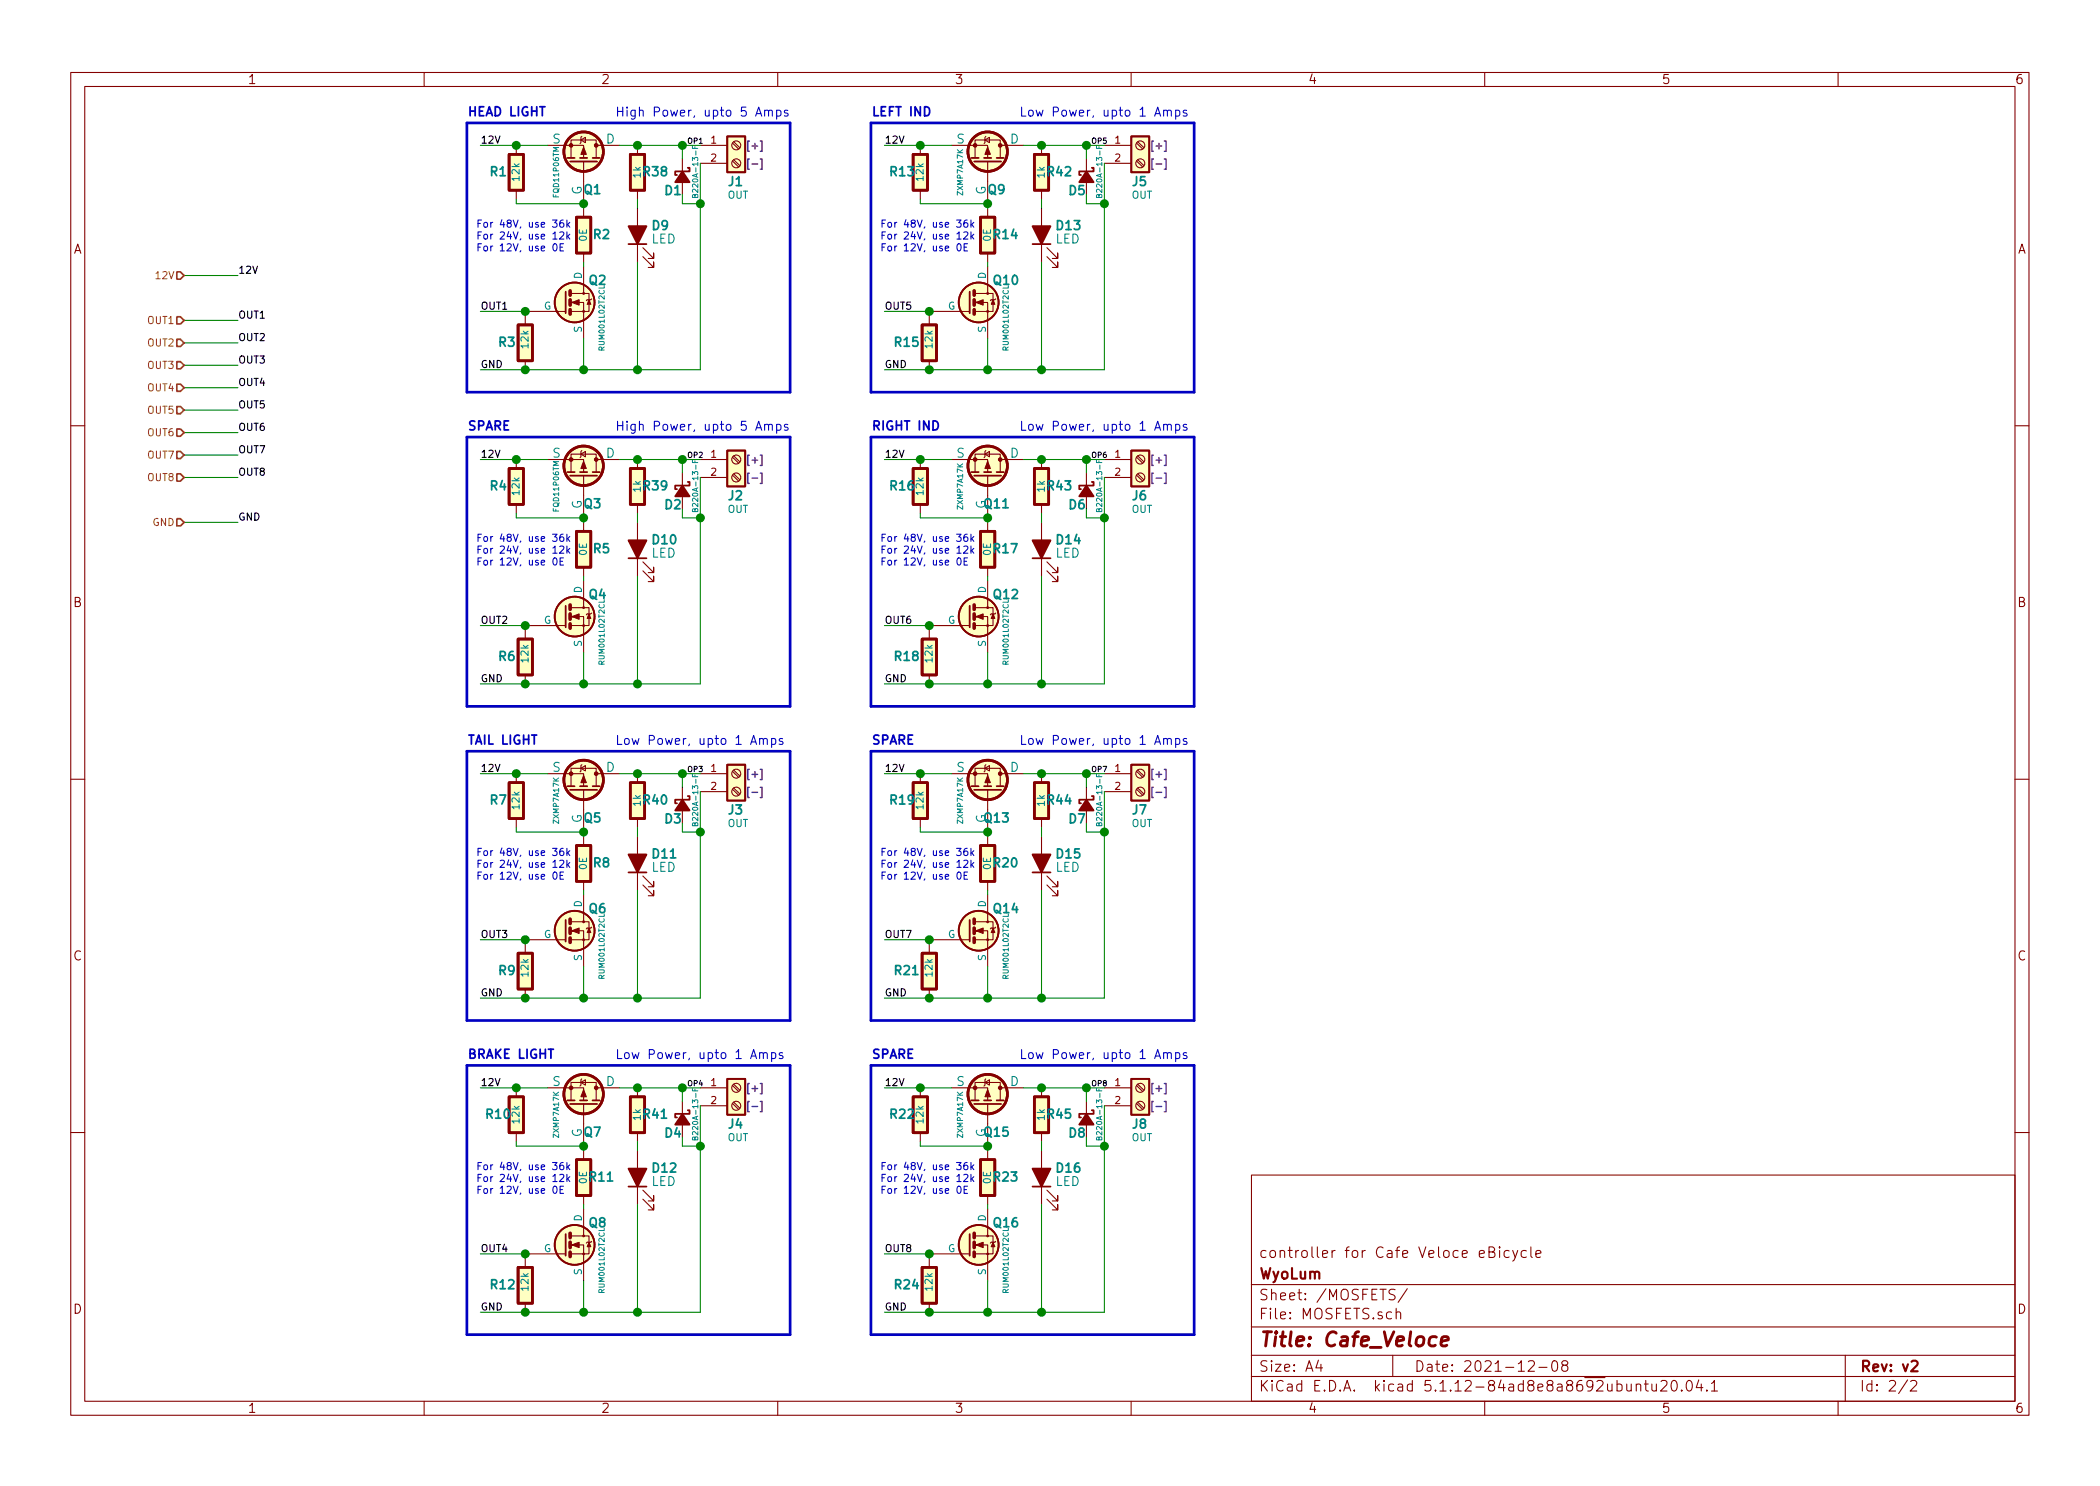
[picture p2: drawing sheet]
<svg xmlns="http://www.w3.org/2000/svg" width="297mm" height="210mm" viewBox="0 0 297 210" stroke-linecap="round" stroke-linejoin="round" font-family="sans-serif">
<defs><g id="words">
<text font-size="2.8" fill="#840000" x="178" y="190.5">Title: Cafe_Veloce</text>
<g font-size="2.1" fill="#840000">
<text x="178" y="178">controller for Cafe Veloce eBicycle</text>
<text x="178" y="184">Sheet: /MOSFETS/</text>
<text x="178" y="181">WyoLum</text>
<text x="178" y="186.7">File: MOSFETS.sch</text>
<text x="178" y="196.9">KiCad E.D.A. kicad 5.1.12-84ad8e8a8692ubuntu20.04.1</text>
<text x="178" y="194.1">Size: A4</text>
<text x="200" y="194.1">Date: 2021-12-08</text>
<text x="263" y="194.1">Rev: v2</text>
<text x="263" y="196.9">Id: 2/2</text>
</g>
<g font-size="1.8" fill="#840000">
<text x="35" y="11.9">1</text>
<text x="85" y="11.9">2</text>
<text x="135" y="11.9">3</text>
<text x="185" y="11.9">4</text>
<text x="235" y="11.9">5</text>
<text x="285" y="11.9">6</text>
<text x="10.4" y="35.9">A</text>
<text x="285.4" y="35.9">A</text>
<text x="10.4" y="85.9">B</text>
<text x="285.4" y="85.9">B</text>
<text x="10.4" y="135.9">C</text>
<text x="285.4" y="135.9">C</text>
<text x="10.4" y="185.9">D</text>
<text x="285.4" y="185.9">D</text>
<text x="35" y="199.9">1</text>
<text x="85" y="199.9">2</text>
<text x="135" y="199.9">3</text>
<text x="185" y="199.9">4</text>
<text x="235" y="199.9">5</text>
<text x="285" y="199.9">6</text>
</g>
<g font-size="1.8" fill="#0000c2">
<text x="66" y="16.5">HEAD LIGHT</text>
<text x="87" y="16.5">High Power, upto 5 Amps</text>
<text x="123.2" y="16.5">LEFT IND</text>
<text x="144.1" y="16.5">Low Power, upto 1 Amps</text>
<text x="66" y="60.9">SPARE</text>
<text x="87" y="61">High Power, upto 5 Amps</text>
<text x="123.2" y="60.9">RIGHT IND</text>
<text x="144.1" y="61">Low Power, upto 1 Amps</text>
<text x="66" y="105.4">TAIL LIGHT</text>
<text x="87" y="105.4">Low Power, upto 1 Amps</text>
<text x="123.2" y="105.4">SPARE</text>
<text x="144.1" y="105.4">Low Power, upto 1 Amps</text>
<text x="66" y="149.8">BRAKE LIGHT</text>
<text x="87" y="149.9">Low Power, upto 1 Amps</text>
<text x="123.2" y="149.8">SPARE</text>
<text x="144.1" y="149.9">Low Power, upto 1 Amps</text>
</g>
<g font-size="1.8" fill="#008484">
<text x="78.2" y="20.3">S</text>
<text x="85.7" y="20.3">D</text>
<text x="135.3" y="20.3">S</text>
<text x="142.9" y="20.3">D</text>
<text x="69.4" y="24.9">R1</text>
<text x="82.3" y="27.6" transform="rotate(-90 82.3 27.6)">G</text>
<text x="82.7" y="27.5">Q1</text>
<text x="91.1" y="24.9">R38</text>
<text x="94.1" y="27.6">D1</text>
<text x="103.1" y="26.3">J1</text>
<text x="126" y="24.9">R13</text>
<text x="139.4" y="27.6" transform="rotate(-90 139.4 27.6)">G</text>
<text x="139.8" y="27.5">Q9</text>
<text x="148.2" y="24.9">R42</text>
<text x="151.2" y="27.6">D5</text>
<text x="160.2" y="26.3">J5</text>
<text x="84" y="33.8">R2</text>
<text x="92.1" y="34.5">LED</text>
<text x="92.3" y="32.6">D9</text>
<text x="140.6" y="33.8">R14</text>
<text x="149.3" y="34.5">LED</text>
<text x="149.5" y="32.6">D13</text>
<text x="83.4" y="40.3">Q2</text>
<text x="140.6" y="40.3">Q10</text>
<text x="70.6" y="49.1">R3</text>
<text x="126.6" y="49.1">R15</text>
<text x="78.2" y="64.8">S</text>
<text x="85.7" y="64.8">D</text>
<text x="135.3" y="64.8">S</text>
<text x="142.9" y="64.8">D</text>
<text x="69.4" y="69.4">R4</text>
<text x="82.7" y="71.9">Q3</text>
<text x="91.1" y="69.4">R39</text>
<text x="103.1" y="70.8">J2</text>
<text x="126" y="69.4">R16</text>
<text x="139.3" y="71.9">Q11</text>
<text x="148.2" y="69.4">R43</text>
<text x="160.2" y="70.8">J6</text>
<text x="82.3" y="72.1" transform="rotate(-90 82.3 72.1)">G</text>
<text x="92.4" y="77">D10</text>
<text x="94.1" y="72.1">D2</text>
<text x="139.4" y="72.1" transform="rotate(-90 139.4 72.1)">G</text>
<text x="149.5" y="77">D14</text>
<text x="151.2" y="72.1">D6</text>
<text x="84" y="78.3">R5</text>
<text x="92.1" y="78.9">LED</text>
<text x="140.6" y="78.3">R17</text>
<text x="149.3" y="78.9">LED</text>
<text x="83.4" y="84.8">Q4</text>
<text x="140.6" y="84.8">Q12</text>
<text x="70.6" y="93.5">R6</text>
<text x="126.6" y="93.5">R18</text>
<text x="69.4" y="113.8">R7</text>
<text x="78.2" y="109.2">S</text>
<text x="85.7" y="109.2">D</text>
<text x="91.1" y="113.8">R40</text>
<text x="126" y="113.8">R19</text>
<text x="135.3" y="109.2">S</text>
<text x="142.9" y="109.2">D</text>
<text x="148.2" y="113.8">R44</text>
<text x="82.3" y="116.5" transform="rotate(-90 82.3 116.5)">G</text>
<text x="82.7" y="116.4">Q5</text>
<text x="94.1" y="116.5">D3</text>
<text x="103.1" y="115.2">J3</text>
<text x="139.3" y="116.4">Q13</text>
<text x="139.4" y="116.5" transform="rotate(-90 139.4 116.5)">G</text>
<text x="151.2" y="116.5">D7</text>
<text x="160.2" y="115.2">J7</text>
<text x="84" y="122.7">R8</text>
<text x="92.1" y="123.4">LED</text>
<text x="92.4" y="121.5">D11</text>
<text x="140.6" y="122.7">R20</text>
<text x="149.3" y="123.4">LED</text>
<text x="149.5" y="121.5">D15</text>
<text x="83.4" y="129.2">Q6</text>
<text x="140.6" y="129.2">Q14</text>
<text x="70.6" y="138">R9</text>
<text x="126.6" y="138">R21</text>
<text x="78.2" y="153.7">S</text>
<text x="85.7" y="153.7">D</text>
<text x="135.3" y="153.7">S</text>
<text x="142.9" y="153.7">D</text>
<text x="68.8" y="158.3">R10</text>
<text x="82.3" y="161" transform="rotate(-90 82.3 161)">G</text>
<text x="82.7" y="160.8">Q7</text>
<text x="91.1" y="158.3">R41</text>
<text x="94.1" y="161">D4</text>
<text x="103.1" y="159.7">J4</text>
<text x="126" y="158.3">R22</text>
<text x="139.3" y="160.8">Q15</text>
<text x="139.4" y="161" transform="rotate(-90 139.4 161)">G</text>
<text x="148.2" y="158.3">R45</text>
<text x="151.2" y="161">D8</text>
<text x="160.2" y="159.7">J8</text>
<text x="83.4" y="167.2">R11</text>
<text x="92.1" y="167.8">LED</text>
<text x="92.4" y="165.9">D12</text>
<text x="140.6" y="167.2">R23</text>
<text x="149.3" y="167.8">LED</text>
<text x="149.5" y="165.9">D16</text>
<text x="83.4" y="173.7">Q8</text>
<text x="140.6" y="173.7">Q16</text>
<text x="69.5" y="182.4">R12</text>
<text x="126.6" y="182.4">R24</text>
</g>
<g font-size="1.4">
<text x="67.9" y="20.3">12V</text>
<text x="125.1" y="20.3">12V</text>
<text x="33.7" y="38.7">12V</text>
<text x="33.7" y="45.1">OUT1</text>
<text x="67.9" y="43.8">OUT1</text>
<text x="125.1" y="43.8">OUT5</text>
<text x="33.7" y="48.3">OUT2</text>
<text x="33.7" y="51.4">OUT3</text>
<text x="67.9" y="52.1">GND</text>
<text x="125.1" y="52.1">GND</text>
<text x="33.7" y="54.6">OUT4</text>
<text x="33.7" y="57.8">OUT5</text>
<text x="33.7" y="61">OUT6</text>
<text x="33.7" y="64.1">OUT7</text>
<text x="67.9" y="64.8">12V</text>
<text x="125.1" y="64.8">12V</text>
<text x="33.7" y="67.3">OUT8</text>
<text x="33.7" y="73.7">GND</text>
<text x="67.9" y="88.3">OUT2</text>
<text x="125.1" y="88.3">OUT6</text>
<text x="67.9" y="96.5">GND</text>
<text x="125.1" y="96.5">GND</text>
<text x="67.9" y="109.2">12V</text>
<text x="125.1" y="109.2">12V</text>
<text x="67.9" y="132.7">OUT3</text>
<text x="125.1" y="132.7">OUT7</text>
<text x="67.9" y="141">GND</text>
<text x="125.1" y="141">GND</text>
<text x="67.9" y="153.7">12V</text>
<text x="125.1" y="153.7">12V</text>
<text x="67.9" y="177.2">OUT4</text>
<text x="125.1" y="177.2">OUT8</text>
<text x="67.9" y="185.4">GND</text>
<text x="125.1" y="185.4">GND</text>
</g>
<g font-size="1.4" fill="#840000">
<text x="100.6" y="20.3">1</text>
<text x="100.6" y="22.9">2</text>
<text x="157.7" y="20.3">1</text>
<text x="157.7" y="22.9">2</text>
<text x="100.6" y="64.8">1</text>
<text x="157.7" y="64.8">1</text>
<text x="100.6" y="67.3">2</text>
<text x="157.7" y="67.3">2</text>
<text x="100.6" y="109.2">1</text>
<text x="100.6" y="111.8">2</text>
<text x="157.7" y="109.2">1</text>
<text x="157.7" y="111.8">2</text>
<text x="100.6" y="153.7">1</text>
<text x="157.7" y="153.7">1</text>
<text x="100.6" y="156.2">2</text>
<text x="157.7" y="156.2">2</text>
</g>
<g font-size="1.4" fill="#840084">
<text x="105.9" y="21.1">[+]</text>
<text x="106.1" y="23.7">[-]</text>
<text x="163" y="21.1">[+]</text>
<text x="163.2" y="23.7">[-]</text>
<text x="105.9" y="65.6">[+]</text>
<text x="163" y="65.6">[+]</text>
<text x="106.1" y="68.1">[-]</text>
<text x="163.2" y="68.1">[-]</text>
<text x="105.9" y="110">[+]</text>
<text x="106.1" y="112.6">[-]</text>
<text x="163" y="110">[+]</text>
<text x="163.2" y="112.6">[-]</text>
<text x="105.9" y="154.5">[+]</text>
<text x="163" y="154.5">[+]</text>
<text x="106.1" y="157">[-]</text>
<text x="163.2" y="157">[-]</text>
</g>
<g font-size="1.4" fill="#008484">
<text x="73.5" y="25.5" transform="rotate(-90 73.5 25.5)">12k</text>
<text x="90.6" y="25.2" transform="rotate(-90 90.6 25.2)">1k</text>
<text x="102.9" y="28.1">OUT</text>
<text x="130.6" y="25.5" transform="rotate(-90 130.6 25.5)">12k</text>
<text x="147.8" y="25.2" transform="rotate(-90 147.8 25.2)">1k</text>
<text x="160" y="28.1">OUT</text>
<text x="83" y="34.1" transform="rotate(-90 83 34.1)">0E</text>
<text x="140.2" y="34.1" transform="rotate(-90 140.2 34.1)">0E</text>
<text x="82.3" y="39.5" transform="rotate(-90 82.3 39.5)">D</text>
<text x="139.4" y="39.5" transform="rotate(-90 139.4 39.5)">D</text>
<text x="76.9" y="43.8">G</text>
<text x="82.3" y="47.1" transform="rotate(-90 82.3 47.1)">S</text>
<text x="134.1" y="43.8">G</text>
<text x="139.4" y="47.1" transform="rotate(-90 139.4 47.1)">S</text>
<text x="74.8" y="49.2" transform="rotate(-90 74.8 49.2)">12k</text>
<text x="131.9" y="49.2" transform="rotate(-90 131.9 49.2)">12k</text>
<text x="73.5" y="70" transform="rotate(-90 73.5 70)">12k</text>
<text x="90.6" y="69.6" transform="rotate(-90 90.6 69.6)">1k</text>
<text x="130.6" y="70" transform="rotate(-90 130.6 70)">12k</text>
<text x="147.8" y="69.6" transform="rotate(-90 147.8 69.6)">1k</text>
<text x="102.9" y="72.6">OUT</text>
<text x="160" y="72.6">OUT</text>
<text x="82.3" y="83.9" transform="rotate(-90 82.3 83.9)">D</text>
<text x="83" y="78.6" transform="rotate(-90 83 78.6)">0E</text>
<text x="139.4" y="83.9" transform="rotate(-90 139.4 83.9)">D</text>
<text x="140.2" y="78.6" transform="rotate(-90 140.2 78.6)">0E</text>
<text x="76.9" y="88.3">G</text>
<text x="134.1" y="88.3">G</text>
<text x="74.8" y="93.7" transform="rotate(-90 74.8 93.7)">12k</text>
<text x="82.3" y="91.5" transform="rotate(-90 82.3 91.5)">S</text>
<text x="131.9" y="93.7" transform="rotate(-90 131.9 93.7)">12k</text>
<text x="139.4" y="91.5" transform="rotate(-90 139.4 91.5)">S</text>
<text x="73.5" y="114.4" transform="rotate(-90 73.5 114.4)">12k</text>
<text x="90.6" y="114.1" transform="rotate(-90 90.6 114.1)">1k</text>
<text x="102.9" y="117">OUT</text>
<text x="130.6" y="114.4" transform="rotate(-90 130.6 114.4)">12k</text>
<text x="147.8" y="114.1" transform="rotate(-90 147.8 114.1)">1k</text>
<text x="160" y="117">OUT</text>
<text x="83" y="123" transform="rotate(-90 83 123)">0E</text>
<text x="140.2" y="123" transform="rotate(-90 140.2 123)">0E</text>
<text x="82.3" y="128.4" transform="rotate(-90 82.3 128.4)">D</text>
<text x="139.4" y="128.4" transform="rotate(-90 139.4 128.4)">D</text>
<text x="76.9" y="132.7">G</text>
<text x="82.3" y="136" transform="rotate(-90 82.3 136)">S</text>
<text x="134.1" y="132.7">G</text>
<text x="139.4" y="136" transform="rotate(-90 139.4 136)">S</text>
<text x="74.8" y="138.1" transform="rotate(-90 74.8 138.1)">12k</text>
<text x="131.9" y="138.1" transform="rotate(-90 131.9 138.1)">12k</text>
<text x="73.5" y="158.9" transform="rotate(-90 73.5 158.9)">12k</text>
<text x="90.6" y="158.5" transform="rotate(-90 90.6 158.5)">1k</text>
<text x="102.9" y="161.5">OUT</text>
<text x="130.6" y="158.9" transform="rotate(-90 130.6 158.9)">12k</text>
<text x="147.8" y="158.5" transform="rotate(-90 147.8 158.5)">1k</text>
<text x="160" y="161.5">OUT</text>
<text x="83" y="167.5" transform="rotate(-90 83 167.5)">0E</text>
<text x="140.2" y="167.5" transform="rotate(-90 140.2 167.5)">0E</text>
<text x="82.3" y="172.8" transform="rotate(-90 82.3 172.8)">D</text>
<text x="139.4" y="172.8" transform="rotate(-90 139.4 172.8)">D</text>
<text x="76.9" y="177.2">G</text>
<text x="134.1" y="177.2">G</text>
<text x="74.8" y="182.6" transform="rotate(-90 74.8 182.6)">12k</text>
<text x="82.3" y="180.4" transform="rotate(-90 82.3 180.4)">S</text>
<text x="131.9" y="182.6" transform="rotate(-90 131.9 182.6)">12k</text>
<text x="139.4" y="180.4" transform="rotate(-90 139.4 180.4)">S</text>
</g>
<g font-size="1.4" fill="#0000c2">
<text x="67.3" y="32.2">For 48V, use 36k</text>
<text x="67.3" y="33.9">For 24V, use 12k</text>
<text x="67.3" y="35.6">For 12V, use 0E</text>
<text x="124.5" y="32.2">For 48V, use 36k</text>
<text x="124.5" y="33.9">For 24V, use 12k</text>
<text x="124.5" y="35.6">For 12V, use 0E</text>
<text x="67.3" y="76.7">For 48V, use 36k</text>
<text x="124.5" y="76.7">For 48V, use 36k</text>
<text x="67.3" y="78.3">For 24V, use 12k</text>
<text x="67.3" y="80">For 12V, use 0E</text>
<text x="124.5" y="78.3">For 24V, use 12k</text>
<text x="124.5" y="80">For 12V, use 0E</text>
<text x="67.3" y="121.1">For 48V, use 36k</text>
<text x="67.3" y="122.8">For 24V, use 12k</text>
<text x="67.3" y="124.5">For 12V, use 0E</text>
<text x="124.5" y="121.1">For 48V, use 36k</text>
<text x="124.5" y="122.8">For 24V, use 12k</text>
<text x="124.5" y="124.5">For 12V, use 0E</text>
<text x="67.3" y="165.6">For 48V, use 36k</text>
<text x="67.3" y="167.2">For 24V, use 12k</text>
<text x="124.5" y="165.6">For 48V, use 36k</text>
<text x="124.5" y="167.2">For 24V, use 12k</text>
<text x="67.3" y="168.9">For 12V, use 0E</text>
<text x="124.5" y="168.9">For 12V, use 0E</text>
</g>
<g font-size="1.4" fill="#848400">
<text x="22.3" y="39.5">12V</text>
<text x="21" y="45.8">OUT1</text>
<text x="21" y="49">OUT2</text>
<text x="21" y="52.2">OUT3</text>
<text x="21" y="58.5">OUT5</text>
<text x="21" y="55.4">OUT4</text>
<text x="21" y="64.9">OUT7</text>
<text x="21" y="61.7">OUT6</text>
<text x="21" y="68.1">OUT8</text>
<text x="21.6" y="74.4">GND</text>
</g>
<g font-size="1.1">
<text x="97.2" y="20.3">OP1</text>
<text x="154.3" y="20.3">OP5</text>
<text x="97.2" y="64.8">OP2</text>
<text x="154.3" y="64.8">OP6</text>
<text x="97.2" y="109.2">OP3</text>
<text x="154.3" y="109.2">OP7</text>
<text x="97.2" y="153.7">OP4</text>
<text x="154.3" y="153.7">OP8</text>
</g>
<g font-size="1.1" fill="#008484">
<text x="79.1" y="27.8" transform="rotate(-90 79.1 27.8)">FQD11P06TM</text>
<text x="98.8" y="27.2" transform="rotate(-90 98.8 27.2)">B220A-13-F</text>
<text x="136.2" y="27.5" transform="rotate(-90 136.2 27.5)">ZXMP7A17K</text>
<text x="155.9" y="27.2" transform="rotate(-90 155.9 27.2)">B220A-13-F</text>
<text x="85.5" y="49.3" transform="rotate(-90 85.5 49.3)">RUM001L02T2CL</text>
<text x="142.7" y="49.3" transform="rotate(-90 142.7 49.3)">RUM001L02T2CL</text>
<text x="98.8" y="71.7" transform="rotate(-90 98.8 71.7)">B220A-13-F</text>
<text x="136.2" y="72" transform="rotate(-90 136.2 72)">ZXMP7A17K</text>
<text x="155.9" y="71.7" transform="rotate(-90 155.9 71.7)">B220A-13-F</text>
<text x="79.1" y="72.2" transform="rotate(-90 79.1 72.2)">FQD11P06TM</text>
<text x="85.5" y="93.8" transform="rotate(-90 85.5 93.8)">RUM001L02T2CL</text>
<text x="142.7" y="93.8" transform="rotate(-90 142.7 93.8)">RUM001L02T2CL</text>
<text x="79.1" y="116.4" transform="rotate(-90 79.1 116.4)">ZXMP7A17K</text>
<text x="98.8" y="116.1" transform="rotate(-90 98.8 116.1)">B220A-13-F</text>
<text x="136.2" y="116.4" transform="rotate(-90 136.2 116.4)">ZXMP7A17K</text>
<text x="155.9" y="116.1" transform="rotate(-90 155.9 116.1)">B220A-13-F</text>
<text x="85.5" y="138.2" transform="rotate(-90 85.5 138.2)">RUM001L02T2CL</text>
<text x="142.7" y="138.2" transform="rotate(-90 142.7 138.2)">RUM001L02T2CL</text>
<text x="79.1" y="160.9" transform="rotate(-90 79.1 160.9)">ZXMP7A17K</text>
<text x="98.8" y="160.6" transform="rotate(-90 98.8 160.6)">B220A-13-F</text>
<text x="136.2" y="160.9" transform="rotate(-90 136.2 160.9)">ZXMP7A17K</text>
<text x="155.9" y="160.6" transform="rotate(-90 155.9 160.6)">B220A-13-F</text>
<text x="85.5" y="182.7" transform="rotate(-90 85.5 182.7)">RUM001L02T2CL</text>
<text x="142.7" y="182.7" transform="rotate(-90 142.7 182.7)">RUM001L02T2CL</text>
</g>
</g></defs>
<g fill="none" stroke="#840000" stroke-width=".15">
<path d="M10 10.3h277v189.9h-277zM12 12.2h273v186.1h-273zM60 10.3v1.9M82.2 19.8l.6-.4v.8zM82.3 19.3l-.1 .1v.8l-.2 .1M110 10.3v1.9M139.3 19.8l.7-.4v.8zM139.4 19.3l-.1 .1v.8l-.1 .1M160 10.3v1.9M210 10.3v1.9M260 10.3v1.9M73 20.6v1.2"/>
<path d="M73 26.9v1.3M77.5 20.6h5v1.7M80.8 22.3v-2.5h3.5v2.5M82.5 37.7v3.8h-1.7M82.5 22.9v5.3M82.5 29.5v1.2M82.5 35.8v1.3M84.3 20.6h3.3M90.2 20.6v1.2M90.2 26.9v1.3M90.2 29.5v7.6M90.9 36.3l1.6 1.5v-.7v.7h-.8"/>
<path d="M90.9 35l1.6 1.6v-.8v.8h-.8M96.5 22.5v3.3M99.1 20.6h3.8M99.1 23.1h3.8M103.6 22.8l.9 .8M103.6 20.2l.9 .9M103.8 22.6l.8 .8M103.8 20.1l.8 .8M130.2 20.6v1.2M130.2 26.9v1.3M134.6 20.6h5.1v1.7M137.9 22.3v-2.5h3.6v2.5"/>
<path d="M139.7 37.7v3.8h-1.8M139.7 22.9v5.3M139.7 29.5v1.2M139.7 35.8v1.3M141.5 20.6h3.3M147.3 20.6v1.2M147.3 26.9v1.3M147.3 29.5v7.6M148.1 36.3l1.5 1.5v-.7v.7h-.8M148.1 35l1.5 1.6v-.8v.8h-.8M153.7 22.5v3.3M156.2 20.6h3.8"/>
<path d="M156.2 23.1h3.8M160.8 22.8l.8 .8M160.8 20.2l.8 .9M160.9 22.6l.9 .8M160.9 20.1l.9 .8M74.3 44.7v1.3M74.3 51v1.3M74.9 44.1h5.1M80.8 44.1h1.7v3.8M82.5 41.5h.8v2.6h-.8v-1.3h-1.7M83.7 42.3l-.1 .1h-.5l-.2 .1M131.4 44.7v1.3"/>
<path d="M131.4 51v1.3M132.1 44.1h5.1M137.9 44.1h1.8v3.8M139.7 41.5h.8v2.6h-.8v-1.3h-1.8M140.8 42.3l-.1 .1h-.5l-.1 .1M10 60.2h2M73 65v1.3M73 71.4v1.2M77.5 65h5v1.8M80.8 66.8v-2.5h3.5v2.5M82.2 64.3l.6-.4v.7zM82.3 63.7l-.1 .2v.7l-.2 .2"/>
<path d="M82.5 67.3v5.3M82.5 73.9v1.3M84.3 65h3.3M90.2 65v1.3M90.2 71.4v1.2M90.2 73.9v7.6M90.9 79.5l1.6 1.5v-.7v.7h-.8M96.5 66.9v3.3M99.1 65h3.8M99.1 67.6h3.8M103.6 67.2l.9 .9M103.6 64.7l.9 .8"/>
<path d="M103.8 67.1l.8 .8M103.8 64.5l.8 .8M130.2 65v1.3M130.2 71.4v1.2M134.6 65h5.1v1.8M137.9 66.8v-2.5h3.6v2.5M139.3 64.3l.7-.4v.7zM139.4 63.7l-.1 .2v.7l-.1 .2M139.7 67.3v5.3M139.7 73.9v1.3M141.5 65h3.3M147.3 65v1.3"/>
<path d="M147.3 71.4v1.2M147.3 73.9v7.6M148.1 79.5l1.5 1.5v-.7v.7h-.8M153.7 66.9v3.3M156.2 65h3.8M156.2 67.6h3.8M160.8 67.2l.8 .9M160.8 64.7l.8 .8M160.9 67.1l.9 .8M160.9 64.5l.9 .8M285 60.2h2M74.3 89.1v1.3"/>
<path d="M74.3 95.5v1.3M74.9 88.5h5.1M80.8 88.5h1.7v3.8M82.5 82.2v3.8h-1.7M82.5 86h.8v2.5h-.8v-1.3h-1.7M82.5 80.3v1.2M83.7 86.7l-.1 .2h-.5l-.2 .1M90.9 80.8l1.6 1.5v-.8v.8h-.8M131.4 89.1v1.3M131.4 95.5v1.3M132.1 88.5h5.1M137.9 88.5h1.8v3.8"/>
<path d="M139.7 82.2v3.8h-1.8M139.7 86h.8v2.5h-.8v-1.3h-1.8M139.7 80.3v1.2M140.8 86.7l-.1 .2h-.5l-.1 .1M148.1 80.8l1.5 1.5v-.8v.8h-.8M10 110.3h2M73 109.5v1.2M73 115.8v1.3M77.5 109.5h5v1.7M80.8 111.2v-2.5h3.5v2.5M82.2 108.7l.6-.4v.8zM82.3 108.2l-.1 .1v.8l-.2 .1"/>
<path d="M82.5 111.8v5.3M82.5 118.4v1.2M84.3 109.5h3.3M90.2 109.5v1.2M90.2 115.8v1.3M90.2 118.4v7.6M96.5 111.4v3.3M99.1 109.5h3.8M99.1 112h3.8M103.6 111.7l.9 .8M103.6 109.1l.9 .9M103.8 111.5l.8 .8"/>
<path d="M103.8 109l.8 .8M130.2 109.5v1.2M130.2 115.8v1.3M134.6 109.5h5.1v1.7M137.9 111.2v-2.5h3.6v2.5M139.3 108.7l.7-.4v.8zM139.4 108.2l-.1 .1v.8l-.1 .1M139.7 111.8v5.3M139.7 118.4v1.2M141.5 109.5h3.3M147.3 109.5v1.2M147.3 115.8v1.3"/>
<path d="M147.3 118.4v7.6M153.7 111.4v3.3M156.2 109.5h3.8M156.2 112h3.8M160.8 111.7l.8 .8M160.8 109.1l.8 .9M160.9 111.5l.9 .8M160.9 109l.9 .8M285 110.3h2M74.3 133.6v1.3M74.3 139.9v1.3M74.9 133h5.1"/>
<path d="M80.8 133h1.7v3.8M82.5 126.6v3.8h-1.7M82.5 130.4h.8v2.6h-.8v-1.3h-1.7M82.5 124.7v1.3M83.7 131.2l-.1 .1h-.5l-.2 .1M90.9 125.2l1.6 1.5v-.7v.7h-.8M90.9 123.9l1.6 1.6v-.8v.8h-.8M131.4 133.6v1.3M131.4 139.9v1.3M132.1 133h5.1M137.9 133h1.8v3.8M139.7 126.6v3.8h-1.8"/>
<path d="M139.7 130.4h.8v2.6h-.8v-1.3h-1.8M139.7 124.7v1.3M140.8 131.2l-.1 .1h-.5l-.1 .1M148.1 125.2l1.5 1.5v-.7v.7h-.8M148.1 123.9l1.5 1.6v-.8v.8h-.8M73 153.9v1.3M77.5 153.9h5v1.8M80.8 155.7v-2.5h3.5v2.5M82.2 153.2l.6-.4v.7zM82.3 152.6l-.1 .2v.7l-.2 .2M82.5 156.2v5.3M84.3 153.9h3.3"/>
<path d="M90.2 153.9v1.3M96.5 155.8v3.3M99.1 153.9h3.8M99.1 156.5h3.8M103.6 156.1l.9 .9M103.6 153.6l.9 .8M103.8 156l.8 .8M103.8 153.4l.8 .8M130.2 153.9v1.3M134.6 153.9h5.1v1.8M137.9 155.7v-2.5h3.6v2.5M139.3 153.2l.7-.4v.7z"/>
<path d="M139.4 152.6l-.1 .2v.7l-.1 .2M139.7 156.2v5.3M141.5 153.9h3.3M147.3 153.9v1.3M153.7 155.8v3.3M156.2 153.9h3.8M156.2 156.5h3.8M160.8 156.1l.8 .9M160.8 153.6l.8 .8M160.9 156l.9 .8M160.9 153.4l.9 .8M10 160.2h2"/>
<path d="M73 160.3v1.2M74.3 178v1.3M74.9 177.4h5.1M80.8 177.4h1.7v3.8M82.5 171.1v3.8h-1.7M82.5 174.9h.8v2.5h-.8v-1.3h-1.7M82.5 162.8v1.3M82.5 169.2v1.2M83.7 175.6l-.1 .2h-.5l-.2 .1M90.2 160.3v1.2M90.2 162.8v7.6M90.9 169.7l1.6 1.5v-.8v.8h-.8"/>
<path d="M90.9 168.4l1.6 1.5v-.7v.7h-.8M130.2 160.3v1.2M131.4 178v1.3M132.1 177.4h5.1M137.9 177.4h1.8v3.8M139.7 171.1v3.8h-1.8M139.7 174.9h.8v2.5h-.8v-1.3h-1.8M139.7 162.8v1.3M139.7 169.2v1.2M140.8 175.6l-.1 .2h-.5l-.1 .1M147.3 160.3v1.2M147.3 162.8v7.6"/>
<path d="M148.1 169.7l1.5 1.5v-.8v.8h-.8M148.1 168.4l1.5 1.5v-.7v.7h-.8M177 166.3h108v32h-108zM210.6 177.1h.5a.36 .36 0 0 0 .3-.3 .36 .36 0 0 0-.3-.4h-.5v1.5h.6l.2-.1v-.5l-.3-.2M212.1 176.4l-.1 .1 .1 .1v-.2v.2M212.1 176.9v1M213.5 177a.48 .48 0 0 0-.7 .1v.1v.6a.48 .48 0 0 0 .7 0M214 176.9l.3 1M214.7 176.9l-.5 1.4-.2 .1M215.9 177a.48 .48 0 0 0-.7 .2v.4a.48 .48 0 0 0 .7 .2M216.5 176.4v1.3l.2 .2M217.2 177.4l.8-.1-.1-.3-.5-.1-.2 .2 .1 .7 .1 .1 .5-.1"/>
<path d="M285 160.2h2M60 198.3v1.9M74.3 184.4v1.3M110 198.3v1.9M131.4 184.4v1.3M160 198.3v1.9M177 194.8h108M177 191.8h108M177 187.8h108M177 181.8h108M186.5 192.5l-.4 1h1M186.8 193v1"/>
<path d="M197 191.8v3M197.3 182.5l-.2-.1-.5 .1a.35 .35 0 0 0-.1 .4 .35 .35 0 0 0 .3 .2l.4 .2a.35 .35 0 0 1 .1 .3 .35 .35 0 0 1-.2 .3l-.6-.1M197.5 185.7a.38 .38 0 0 1 .6 .1v.8M197.5 185.1v1.5M199.1 182.3l-1.3 2M210 198.3v1.9M216.2 192.7l.2-.2 .5 .1a.4 .4 0 0 1 .1 .6l-.9 .8h.9M217.7 193.5h1.1M219.6 192.7a.37 .37 0 0 1 .4-.2 .37 .37 0 0 1 .3 .3v.3a.72 .72 0 0 1-.3 .9l-.4-.1a1.41 1.41 0 0 1 0-1.2zM221.2 193.2l-.3-.3 .3-.4a.47 .47 0 0 1 .6 .3l-.2 .3-.4 .1a.48 .48 0 0 0-.2 .7 .48 .48 0 0 0 .8-.2l-.1-.4-.2-.1M231.4 196a.38 .38 0 0 1 .7 0v.8M231.4 195.8v1"/>
<path d="M232.6 195.8h.5M232.8 195.3v1.3l.1 .1 .2 .1M233.7 195.8v.8a.37 .37 0 0 0 .6 .1M234.3 195.8v1M234.9 195.5l.3-.2h.3a.41 .41 0 0 1 .2 .7l-.8 .8h.9M236.5 195.5a.37 .37 0 0 1 .4-.2 .37 .37 0 0 1 .3 .3 .77 .77 0 0 1-.5 1.2l-.2-.1a1.41 1.41 0 0 1 0-1.2zM237.9 196.7v.1l-.1-.1h.1v.1M238.7 195.5a.35 .35 0 0 1 .3-.2 .35 .35 0 0 1 .3 .3 .77 .77 0 0 1-.4 1.2 .9 .9 0 0 1-.2-1.3zM240.3 195.2l-.4 1.1h1M240.6 195.8v1M241.4 196.7h.1l-.1 .1v-.1v.1M242.1 195.8l.4-.5v1.5"/>
<path d="M242.1 196.8h.8M260 198.3v1.9M261 191.8v6.5M269.8 195.2l-1.2 2M270.3 195.5l.2-.2 .5 .1a.37 .37 0 0 1 0 .6l-.8 .8h.9"/>
<circle cx="104.1" cy="23.1" r=".63"/>
<circle cx="104.1" cy="20.6" r=".63"/>
<circle cx="161.3" cy="20.6" r=".63"/>
<circle cx="161.3" cy="23.1" r=".63"/>
<circle cx="82.5" cy="44.1" r=".13"/>
<circle cx="82.5" cy="41.5" r=".13"/>
<circle cx="139.7" cy="41.5" r=".13"/>
<circle cx="139.7" cy="44.1" r=".13"/>
<circle cx="104.1" cy="65" r=".63"/>
<circle cx="104.1" cy="67.6" r=".63"/>
<circle cx="161.3" cy="65" r=".63"/>
<circle cx="161.3" cy="67.6" r=".63"/>
<circle cx="82.5" cy="88.5" r=".13"/>
<circle cx="82.5" cy="86" r=".13"/>
<circle cx="139.7" cy="88.5" r=".13"/>
<circle cx="139.7" cy="86" r=".13"/>
<circle cx="104.1" cy="112" r=".63"/>
<circle cx="104.1" cy="109.5" r=".63"/>
<circle cx="161.3" cy="112" r=".63"/>
<circle cx="161.3" cy="109.5" r=".63"/>
<circle cx="82.5" cy="133" r=".13"/>
<circle cx="82.5" cy="130.4" r=".13"/>
<circle cx="139.7" cy="133" r=".13"/>
<circle cx="139.7" cy="130.4" r=".13"/>
<circle cx="104.1" cy="156.5" r=".63"/>
<circle cx="104.1" cy="153.9" r=".63"/>
<circle cx="161.3" cy="156.5" r=".63"/>
<circle cx="161.3" cy="153.9" r=".63"/>
<circle cx="82.5" cy="177.4" r=".13"/>
<circle cx="82.5" cy="174.9" r=".13"/>
<circle cx="139.7" cy="174.9" r=".13"/>
<circle cx="139.7" cy="177.4" r=".13"/>
</g>
<path d="M270.4 192.7l.2-.2 .5 .1a.37 .37 0 0 1 .1 .6l-.9 .8h.9" fill="none" stroke="#840000" stroke-width=".3"/>
<path d="M203.2 189.2a.68 .68 0 0 0-1 .3l-.1 .6 .2 .2 .1 .1 .6-.1M203.9 189.8l1-.2-.1-.4-.2-.1-.6 .1-.1 .2-.1 .8 .3 .2 .5-.1" fill="none" stroke="#840000" stroke-width=".41"/>
<g fill="#ffffc2" stroke="#ffffc2" stroke-width=".14">
<path d="M160 152.6h2.6v5.1h-2.6z"/>
<path d="M129.2 110.7h2v5.1h-2z"/>
<path d="M130.4 179.3h2.1v5.1h-2.1z"/>
<path d="M72 110.7h2v5.1h-2z"/>
<path d="M73.3 134.9h2v5h-2z"/>
<path d="M81.5 119.6h2.1v5.1h-2.1z"/>
<path d="M102.9 108.2h2.5v5.1h-2.5z"/>
<path d="M89.2 155.2h2v5.1h-2z"/>
<path d="M138.7 164.1h2v5.1h-2z"/>
<path d="M146.3 21.8h2v5.1h-2z"/>
<path d="M160 63.7h2.6v5.1h-2.6z"/>
<path d="M138.7 75.2h2v5.1h-2z"/>
<path d="M72 66.3h2v5.1h-2z"/>
<path d="M130.4 90.4h2.1v5.1h-2.1z"/>
<path d="M73.3 90.4h2v5.1h-2z"/>
<path d="M81.5 75.2h2.1v5.1h-2.1z"/>
<path d="M102.9 152.6h2.5v5.1h-2.5z"/>
<path d="M160 19.3h2.6v5.1h-2.6z"/>
<path d="M138.7 30.7h2v5.1h-2z"/>
<path d="M130.4 46h2.1v5h-2.1z"/>
<path d="M129.2 21.8h2v5.1h-2z"/>
<path d="M89.2 21.8h2v5.1h-2z"/>
<path d="M72 155.2h2v5.1h-2z"/>
<path d="M73.3 179.3h2v5.1h-2z"/>
<path d="M81.5 164.1h2.1v5.1h-2.1z"/>
<path d="M89.2 66.3h2v5.1h-2z"/>
<path d="M129.2 155.2h2v5.1h-2z"/>
<path d="M89.2 110.7h2v5.1h-2z"/>
<path d="M160 108.2h2.6v5.1h-2.6z"/>
<path d="M138.7 119.6h2v5.1h-2z"/>
<path d="M130.4 134.9h2.1v5h-2.1z"/>
<path d="M146.3 110.7h2v5.1h-2z"/>
<path d="M72 21.8h2v5.1h-2z"/>
<path d="M146.3 155.2h2v5.1h-2z"/>
<path d="M73.3 46h2v5h-2z"/>
<path d="M81.5 30.7h2.1v5.1h-2.1z"/>
<path d="M102.9 19.3h2.5v5.1h-2.5z"/>
<path d="M129.2 66.3h2v5.1h-2z"/>
<path d="M146.3 66.3h2v5.1h-2z"/>
<path d="M102.9 63.7h2.5v5.1h-2.5z"/>
<circle cx="139.7" cy="110.4" r="2.79"/>
<circle cx="82.5" cy="110.4" r="2.79"/>
<circle cx="81.3" cy="131.7" r="2.82"/>
<circle cx="138.4" cy="176.1" r="2.82"/>
<circle cx="82.5" cy="65.9" r="2.79"/>
<circle cx="138.4" cy="87.2" r="2.82"/>
<circle cx="81.3" cy="87.2" r="2.82"/>
<circle cx="138.4" cy="42.8" r="2.82"/>
<circle cx="139.7" cy="21.5" r="2.79"/>
<circle cx="82.5" cy="154.8" r="2.79"/>
<circle cx="81.3" cy="176.1" r="2.82"/>
<circle cx="82.5" cy="21.5" r="2.79"/>
<circle cx="139.7" cy="154.8" r="2.79"/>
<circle cx="138.4" cy="131.7" r="2.82"/>
<circle cx="81.3" cy="42.8" r="2.82"/>
<circle cx="139.7" cy="65.9" r="2.79"/>
</g>
<g fill="none" stroke="#840000" stroke-width=".25">
<path d="M102.9 19.3h2.5v5.1h-2.5zM160 19.3h2.6v5.1h-2.6zM80.3 22.3h1M80.6 22.9h3.9M82 22.3h1.1M83.8 22.3h1M88.9 34.5h2.5M97.3 23.7h.2v.6h-2v.5h.3M137.4 22.3h1M137.8 22.9h3.8M139.2 22.3h1M141 22.3h1"/>
<path d="M146 34.5h2.6M154.4 23.7h.3v.6h-2v.5h.2M80 41.3v3M137.2 41.3v3M80.3 66.8h1M80.6 67.3h3.9M82 66.8h1.1M83.8 66.8h1M88.9 79h2.5M97.3 68.2h.2v.5h-2v.5h.3M102.9 63.7h2.5v5.1h-2.5zM137.4 66.8h1"/>
<path d="M137.8 67.3h3.8M139.2 66.8h1M141 66.8h1M146 79h2.6M154.4 68.2h.3v.5h-2v.5h.2M160 63.7h2.6v5.1h-2.6zM80 85.7v3.1M137.2 85.7v3.1M80.3 111.2h1M80.6 111.8h3.9M82 111.2h1.1M83.8 111.2h1"/>
<path d="M97.3 112.6h.2v.6h-2v.5h.3M102.9 108.2h2.5v5.1h-2.5zM137.4 111.2h1M137.8 111.8h3.8M139.2 111.2h1M141 111.2h1M154.4 112.6h.3v.6h-2v.5h.2M160 108.2h2.6v5.1h-2.6zM80 130.2v3M88.9 123.4h2.5M137.2 130.2v3M146 123.4h2.6"/>
<path d="M80.3 155.7h1M80.6 156.2h3.9M82 155.7h1.1M83.8 155.7h1M97.3 157.1h.2v.5h-2v.5h.3M102.9 152.6h2.5v5.1h-2.5zM137.4 155.7h1M137.8 156.2h3.8M139.2 155.7h1M141 155.7h1M154.4 157.1h.3v.5h-2v.5h.2M160 152.6h2.6v5.1h-2.6z"/>
<path d="M80 174.6v3.1M88.9 167.9h2.5M137.2 174.6v3.1M146 167.9h2.6"/>
<circle cx="81.3" cy="42.8" r="2.82"/>
<circle cx="138.4" cy="42.8" r="2.82"/>
<circle cx="81.3" cy="87.2" r="2.82"/>
<circle cx="138.4" cy="87.2" r="2.82"/>
<circle cx="81.3" cy="131.7" r="2.82"/>
<circle cx="138.4" cy="131.7" r="2.82"/>
<circle cx="81.3" cy="176.1" r="2.82"/>
<circle cx="138.4" cy="176.1" r="2.82"/>
</g>
<g fill="none" stroke="#840000" stroke-width=".38">
<path d="M72 21.8h2v5.1h-2zM81.5 30.7h2.1v5.1h-2.1zM89.2 21.8h2v5.1h-2zM129.2 21.8h2v5.1h-2zM138.7 30.7h2v5.1h-2zM146.3 21.8h2v5.1h-2zM73.3 46h2v5h-2zM130.4 46h2.1v5h-2.1zM72 66.3h2v5.1h-2zM81.5 75.2h2.1v5.1h-2.1zM89.2 66.3h2v5.1h-2zM129.2 66.3h2v5.1h-2z"/>
<path d="M138.7 75.2h2v5.1h-2zM146.3 66.3h2v5.1h-2zM73.3 90.4h2v5.1h-2zM130.4 90.4h2.1v5.1h-2.1zM72 110.7h2v5.1h-2zM81.5 119.6h2.1v5.1h-2.1zM89.2 110.7h2v5.1h-2zM129.2 110.7h2v5.1h-2zM138.7 119.6h2v5.1h-2zM146.3 110.7h2v5.1h-2zM73.3 134.9h2v5h-2zM130.4 134.9h2.1v5h-2.1z"/>
<path d="M72 155.2h2v5.1h-2zM89.2 155.2h2v5.1h-2zM129.2 155.2h2v5.1h-2zM146.3 155.2h2v5.1h-2zM73.3 179.3h2v5.1h-2zM81.5 164.1h2.1v5.1h-2.1zM130.4 179.3h2.1v5.1h-2.1zM138.7 164.1h2v5.1h-2z"/>
<circle cx="82.5" cy="21.5" r="2.79"/>
<circle cx="139.7" cy="21.5" r="2.79"/>
<circle cx="82.5" cy="65.9" r="2.79"/>
<circle cx="139.7" cy="65.9" r="2.79"/>
<circle cx="82.5" cy="110.4" r="2.79"/>
<circle cx="139.7" cy="110.4" r="2.79"/>
<circle cx="82.5" cy="154.8" r="2.79"/>
<circle cx="139.7" cy="154.8" r="2.79"/>
</g>
<g fill="#840000" stroke="#840000" stroke-width=".15">
<path d="M139.7 109.7l.4 1h-.8z"/>
<path d="M82.5 109.7l.4 1h-.7z"/>
<path d="M83.3 131.3l.3 .6h-.5z"/>
<path d="M80.9 131.7l1-.4v.8z"/>
<path d="M140.5 175.8l.2 .6h-.5z"/>
<path d="M138 176.1l1.1-.3v.7z"/>
<path d="M82.5 65.3l.4 1h-.7z"/>
<path d="M140.5 86.9l.2 .6h-.5z"/>
<path d="M138 87.2l1.1-.3v.7z"/>
<path d="M83.3 86.9l.3 .6h-.5z"/>
<path d="M80.9 87.2l1-.3v.7z"/>
<path d="M140.5 42.4l.2 .6h-.5z"/>
<path d="M138 42.8l1.1-.4v.8z"/>
<path d="M139.7 20.8l.4 1h-.8z"/>
<path d="M82.5 154.2l.4 1h-.7z"/>
<path d="M83.3 175.8l.3 .6h-.5z"/>
<path d="M80.9 176.1l1-.3v.7z"/>
<path d="M82.5 20.8l.4 1h-.7z"/>
<path d="M139.7 154.2l.4 1h-.8z"/>
<path d="M140.5 131.3l.2 .6h-.5z"/>
<path d="M138 131.7l1.1-.4v.8z"/>
<path d="M83.3 42.4l.3 .6h-.5z"/>
<path d="M80.9 42.8l1-.4v.8z"/>
<path d="M139.7 65.3l.4 1h-.8z"/>
<circle cx="137.9" cy="109.5" r=".25"/>
<circle cx="141.5" cy="109.5" r=".25"/>
<circle cx="80.8" cy="109.5" r=".25"/>
<circle cx="84.3" cy="109.5" r=".25"/>
<circle cx="80.8" cy="65" r=".25"/>
<circle cx="84.3" cy="65" r=".25"/>
<circle cx="137.9" cy="20.6" r=".25"/>
<circle cx="141.5" cy="20.6" r=".25"/>
<circle cx="80.8" cy="153.9" r=".25"/>
<circle cx="84.3" cy="153.9" r=".25"/>
<circle cx="80.8" cy="20.6" r=".25"/>
<circle cx="84.3" cy="20.6" r=".25"/>
<circle cx="137.9" cy="153.9" r=".25"/>
<circle cx="141.5" cy="153.9" r=".25"/>
<circle cx="137.9" cy="65" r=".25"/>
<circle cx="141.5" cy="65" r=".25"/>
</g>
<g fill="none" stroke="#840000" stroke-width=".51">
<path d="M80.6 41.1v.7M80.6 42.4v.8M80.6 43.8v.6M137.8 41.1v.7M137.8 42.4v.8M137.8 43.8v.6M80.6 85.6v.6M80.6 86.9v.7M80.6 88.3v.6M137.8 85.6v.6M137.8 86.9v.7M137.8 88.3v.6"/>
<path d="M80.6 130v.7M80.6 131.3v.8M80.6 132.7v.6M137.8 130v.7M137.8 131.3v.8M137.8 132.7v.6M80.6 174.5v.6M80.6 175.8v.7M80.6 177.2v.6M137.8 174.5v.6M137.8 175.8v.7M137.8 177.2v.6"/>
</g>
<g fill="#840000" stroke="#840000" stroke-width=".25">
<path d="M96.5 113.2l1 1.5h-2z"/>
<path d="M88.9 165.3h2.5l-1.2 2.6z"/>
<path d="M153.7 157.6l1 1.5h-2z"/>
<path d="M146 32h2.6l-1.3 2.5z"/>
<path d="M153.7 68.7l1 1.5h-2z"/>
<path d="M153.7 24.3l1 1.5h-2z"/>
<path d="M96.5 157.6l1 1.5h-2z"/>
<path d="M88.9 32h2.5l-1.2 2.5z"/>
<path d="M88.9 76.4h2.5l-1.2 2.6z"/>
<path d="M88.9 120.9h2.5l-1.2 2.5z"/>
<path d="M153.7 113.2l1 1.5h-2z"/>
<path d="M146 120.9h2.6l-1.3 2.5z"/>
<path d="M146 165.3h2.6l-1.3 2.6z"/>
<path d="M96.5 24.3l1 1.5h-2z"/>
<path d="M96.5 68.7l1 1.5h-2z"/>
<path d="M146 76.4h2.6l-1.3 2.6z"/>
</g>
<g fill="none" stroke="#008484" stroke-width=".14">
<path d="M97.9 20.6v.4h.8M98.3 27.7l.2-.2 .2 .1v.3h-.8l.1-.3h.2l.1 .3M98.3 20.7v.3M155.1 20.6v.4h.8M155.4 27.7l.2-.2 .3 .1v.3h-.8l.1-.3h.2v.3M155.4 20.7v.3M97.9 65.1v.4h.8M98.3 72.1l.2-.1 .2 .1v.3h-.8l.1-.4h.2l.1 .4M98.3 65.2v.3M155.1 65.1v.4h.8M155.4 72.1l.2-.1 .3 .1v.3h-.8l.1-.4h.2v.4M155.4 65.2v.3"/>
<path d="M97.9 109.5v.4h.8M98.3 116.6l.2-.2 .2 .1v.3h-.8l.1-.3h.2l.1 .3M98.3 109.6v.3M155.1 109.5v.4h.8M155.4 116.6l.2-.2 .3 .1v.3h-.8l.1-.3h.2v.3M155.4 109.6v.3M97.9 154v.4h.8M98.3 154.1v.3M155.1 154v.4h.8M155.4 154.1v.3M98.3 161l.2-.1 .2 .1v.3h-.8l.1-.4h.2l.1 .4M155.4 161l.2-.1 .3 .1v.3h-.8l.1-.4h.2v.4"/>
</g>
<path d="M66 17.4h45.8v38.1h-45.8zM123.2 17.4h45.7v38.1h-45.7zM66 61.8h45.8v38.1h-45.8zM123.2 61.8h45.7v38.1h-45.7zM66 106.3h45.8v38.1h-45.8zM123.2 106.3h45.7v38.1h-45.7zM66 150.7h45.8v38.1h-45.8zM123.2 150.7h45.7v38.1h-45.7z" fill="none" stroke="#0000c2" stroke-width=".38"/>
<g fill="none" stroke="#008400" stroke-width=".15">
<path d="M26 39h7.7M67.9 20.6h9.6M73 28.2v.6h9.5M82.5 28.2v1.3M82.5 37.1v.6M87.6 20.6h11.5M90.2 28.2v1.3M90.2 37.1v15.2M96.5 27.6v1.2h2.6M96.5 20.6v1.9M99.1 23.1v29.2h-31.2M125.1 20.6h9.5"/>
<path d="M130.2 28.2v.6h9.5M139.7 28.2v1.3M139.7 37.1v.6M144.8 20.6h11.4M147.3 28.2v1.3M147.3 37.1v15.2M153.7 20.6v1.9M153.7 27.6v1.2h2.5M156.2 23.1v29.2h-31.1M26 54.9h7.7M26 51.7h7.7M26 58h7.7"/>
<path d="M26 48.5h7.7M26 45.3h7.7M67.9 44.1h7M74.3 44.1v.6M82.5 47.9v4.4M125.1 44.1h7M131.4 44.1v.6M139.7 47.9v4.4M26 61.2h7.7M26 64.4h7.7M26 67.6h7.7M26 73.9h7.7"/>
<path d="M67.9 65h9.6M73 72.6v.7h9.5M82.5 72.6v1.3M87.6 65h11.5M90.2 72.6v1.3M96.5 72v1.3h2.6M96.5 65v1.9M99.1 67.6v29.2h-31.2M125.1 65h9.5M130.2 72.6v.7h9.5M139.7 72.6v1.3M144.8 65h11.4"/>
<path d="M147.3 72.6v1.3M153.7 65v1.9M153.7 72v1.3h2.5M156.2 67.6v29.2h-31.1M67.9 88.5h7M74.3 88.5v.6M82.5 81.5v.7M82.5 92.3v4.5M90.2 81.5v15.3M125.1 88.5h7M131.4 88.5v.6M139.7 81.5v.7"/>
<path d="M139.7 92.3v4.5M147.3 81.5v15.3M67.9 109.5h9.6M73 117.1v.6h9.5M82.5 117.1v1.3M87.6 109.5h11.5M90.2 117.1v1.3M96.5 116.5v1.2h2.6M96.5 109.5v1.9M99.1 112v29.2h-31.2M125.1 109.5h9.5M130.2 117.1v.6h9.5"/>
<path d="M139.7 117.1v1.3M144.8 109.5h11.4M147.3 117.1v1.3M153.7 109.5v1.9M153.7 116.5v1.2h2.5M156.2 112v29.2h-31.1M67.9 133h7M74.3 133v.6M82.5 126v.6M82.5 136.8v4.4M90.2 126v15.2M125.1 133h7"/>
<path d="M131.4 133v.6M139.7 126v.6M139.7 136.8v4.4M147.3 126v15.2M67.9 153.9h9.6M87.6 153.9h11.5M96.5 153.9v1.9M99.1 156.5v29.2h-31.2M125.1 153.9h9.5M144.8 153.9h11.4M153.7 153.9v1.9M156.2 156.5v29.2h-31.1"/>
<path d="M67.9 177.4h7M73 161.5v.7h9.5M74.3 177.4v.6M82.5 161.5v1.3M82.5 170.4v.7M90.2 161.5v1.3M90.2 170.4v15.3M96.5 160.9v1.3h2.6M125.1 177.4h7M130.2 161.5v.7h9.5M131.4 177.4v.6M139.7 161.5v1.3"/>
<path d="M139.7 170.4v.7M147.3 161.5v1.3M147.3 170.4v15.3M153.7 160.9v1.3h2.5M82.5 181.2v4.5M139.7 181.2v4.5"/>
</g>
<path d="M25 38.5h.5l.5 .5-.5 .5h-.5zM25 57.5h.5l.5 .5-.5 .5h-.5zM25 54.4h.5l.5 .5-.5 .5h-.5zM25 44.8h.5l.5 .5-.5 .5h-.5zM25 48h.5l.5 .5-.5 .5h-.5zM25 51.2h.5l.5 .5-.5 .5h-.5zM25 63.9h.5l.5 .5-.5 .5h-.5zM25 60.7h.5l.5 .5-.5 .5h-.5zM25 67.1h.5l.5 .5-.5 .5h-.5zM25 73.4h.5l.5 .5-.5 .5h-.5z" fill="none" stroke="#848400" stroke-width=".25"/>
<g fill="none" stroke="#0000c2" stroke-width=".15">
<path d="M106.9 16.4l.4-1.2 .4 1.2M107 16.1h.6M108.2 15.7v-.1a.31 .31 0 0 1 .5 .2v.6M108.2 15.6v.8M108.7 15.8a.31 .31 0 0 1 .5-.2v.8M109.9 15.6h.3l.3 .2v.4l-.2 .2h-.4M109.9 15.6v1.3M111.4 15.6a.31 .31 0 0 0-.5 .2l.1 .1 .3 .1 .2 .2-.2 .2h-.4M164.6 15.7v-.1a.31 .31 0 0 1 .5 .2v.6M164.6 15.6v.8M165.1 15.8l.2-.2h.3l.1 .8M166.3 15.6h.3l.3 .2-.1 .6h-.5"/>
<path d="M166.3 15.6v1.3M167.8 15.6a.32 .32 0 0 0-.4 .2v.1l.3 .1 .2 .2-.2 .2h-.3M78.2 31.1h.6l-.3 .4 .3 .2-.1 .3-.1 .2-.4-.2M78.2 33.8h.6M78.3 34.6l.2-.1a.55 .55 0 0 1 .3 .5 .55 .55 0 0 1-.3 .5l-.2-.1-.1-.3zM79.2 32.9l.4-.1 .2 .3-.7 .7h.7M79.2 35h.4M79.7 31.1h-.2a.63 .63 0 0 0-.1 1.1l.3-.2 .1-.3-.2-.2h-.2l-.2 .2M79.7 34.5h-.5v1h.5M80.2 31.1v1.1M80.2 32.8v1M80.3 31.7l.3 .5"/>
<path d="M80.3 33.4l.3 .4M80.6 31.5l-.4 .3M80.6 33.1l-.4 .4M135.3 31.1h.6l-.3 .4 .3 .2v.3l-.2 .2-.4-.2M135.4 33.8h.5M135.5 34.6l.1-.1a.55 .55 0 0 1 .4 .5 .55 .55 0 0 1-.4 .5l-.1-.1-.1-.3zM136.3 32.9l.4-.1 .2 .3-.6 .7h.6M136.4 35h.3M136.8 31.1h-.2a.63 .63 0 0 0-.1 1.1l.4-.2v-.3l-.2-.2h-.2l-.2 .2M136.9 34.5h-.5v1h.5M137.3 31.1v1.1M137.3 32.8v1"/>
<path d="M137.4 31.7l.3 .5M137.4 33.4l.3 .4M137.7 31.5l-.4 .3M137.7 33.1l-.4 .4M78.2 75.6h.6l-.3 .4 .3 .1-.1 .4-.1 .1-.4-.1M78.2 78.3h.6M78.3 79l.2-.1a.55 .55 0 0 1 .3 .5 .55 .55 0 0 1-.3 .6l-.2-.1-.1-.4zM79.2 77.3h.4l.2 .2-.7 .8h.7M79.2 79.4h.4M79.7 75.6h-.2a.63 .63 0 0 0-.1 1l.3-.1 .1-.4-.2-.1h-.2l-.2 .1M79.7 78.9h-.5v1.1h.5M80.2 75.6v1"/>
<path d="M80.2 77.3v1M80.3 76.2l.3 .4M80.3 77.9l.3 .4M80.6 75.9l-.4 .4M80.6 77.6l-.4 .4M106.9 60.9l.4-1.3 .4 1.3M107 60.5h.6M108.2 60.2v-.1a.31 .31 0 0 1 .5 .1v.7M108.2 60v.9M108.7 60.2a.31 .31 0 0 1 .5-.1v.8M109.9 60.1l.3-.1 .3 .3v.3l-.2 .2h-.4M109.9 60v1.3"/>
<path d="M111.4 60.1a.31 .31 0 0 0-.5 .1l.1 .2h.3l.2 .2-.2 .3-.4-.1M135.3 75.6h.6l-.3 .4 .3 .1v.4l-.2 .1-.4-.1M135.4 78.3h.5M135.5 79l.1-.1a.55 .55 0 0 1 .4 .5 .55 .55 0 0 1-.4 .6l-.1-.1-.1-.4zM136.3 77.3h.4l.2 .2-.6 .8h.6M136.4 79.4h.3M136.8 75.6h-.2a.63 .63 0 0 0-.1 1l.4-.1v-.4l-.2-.1h-.2l-.2 .1M136.9 78.9h-.5v1.1h.5M137.3 75.6v1M137.3 77.3v1M137.4 76.2l.3 .4M137.4 77.9l.3 .4"/>
<path d="M137.7 75.9l-.4 .4M137.7 77.6l-.4 .4M164.6 60.2v-.1a.31 .31 0 0 1 .5 .1v.7M164.6 60v.9M165.1 60.2l.2-.2 .3 .1 .1 .8M166.3 60.1l.3-.1 .3 .3-.1 .5h-.5M166.3 60v1.3M167.8 60.1a.32 .32 0 0 0-.4 .1v.2h.3l.2 .2-.2 .3-.3-.1M107.4 104.6l.1-.1a.31 .31 0 0 1 .5 .2v.6M107.4 104.5v.8M108 104.7l.2-.2h.3v.8M109.1 104.5h.4l.2 .2-.1 .6h-.5"/>
<path d="M109.1 104.5v1.3M110.7 104.5a.32 .32 0 0 0-.5 .2l.1 .1 .3 .1 .2 .2-.2 .2h-.4M164.6 104.6v-.1a.31 .31 0 0 1 .5 .2v.6M164.6 104.5v.8M165.1 104.7l.2-.2h.3l.1 .8M166.3 104.5h.3l.3 .2-.1 .6h-.5M166.3 104.5v1.3M167.8 104.5a.32 .32 0 0 0-.4 .2v.1l.3 .1 .2 .2-.2 .2h-.3M78.2 120h.6l-.3 .4 .3 .2-.1 .3-.1 .2-.4-.2M78.2 122.7h.6M78.3 123.5l.2-.1a.55 .55 0 0 1 .3 .5 .55 .55 0 0 1-.3 .5l-.2-.1-.1-.3zM79.2 121.8l.4-.1 .2 .3-.7 .7h.7"/>
<path d="M79.2 123.9h.4M79.7 120h-.2a.63 .63 0 0 0-.1 1.1l.3-.2 .1-.3-.2-.2h-.2l-.2 .2M79.7 123.4h-.5v1h.5M80.2 120v1.1M80.2 121.7v1M80.3 120.6l.3 .5M80.3 122.3l.3 .4M80.6 120.4l-.4 .3M80.6 122l-.4 .4M135.3 120h.6l-.3 .4 .3 .2v.3l-.2 .2-.4-.2M135.4 122.7h.5M135.5 123.5l.1-.1a.55 .55 0 0 1 .4 .5 .55 .55 0 0 1-.4 .5l-.1-.1-.1-.3z"/>
<path d="M136.3 121.8l.4-.1 .2 .3-.6 .7h.6M136.4 123.9h.3M136.8 120h-.2a.63 .63 0 0 0-.1 1.1l.4-.2v-.3l-.2-.2h-.2l-.2 .2M136.9 123.4h-.5v1h.5M137.3 120v1.1M137.3 121.7v1M137.4 120.6l.3 .5M137.4 122.3l.3 .4M137.7 120.4l-.4 .3M137.7 122l-.4 .4M107.4 149.1l.1-.1a.31 .31 0 0 1 .5 .1v.7M107.4 148.9v.9"/>
<path d="M108 149.1l.2-.2 .3 .1v.8M109.1 149l.4-.1 .2 .3-.1 .5h-.5M109.1 148.9v1.3M110.7 149a.32 .32 0 0 0-.5 .1l.1 .2h.3l.2 .2-.2 .3-.4-.1M164.6 149.1v-.1a.31 .31 0 0 1 .5 .1v.7M164.6 148.9v.9M165.1 149.1l.2-.2 .3 .1 .1 .8M166.3 149l.3-.1 .3 .3-.1 .5h-.5M166.3 148.9v1.3M167.8 149a.32 .32 0 0 0-.4 .1v.2h.3l.2 .2-.2 .3-.3-.1M78.2 164.5h.6l-.3 .4 .3 .1-.1 .4-.1 .1-.4-.1M78.2 167.2h.6"/>
<path d="M78.3 167.9l.2-.1a.55 .55 0 0 1 .3 .5 .55 .55 0 0 1-.3 .6l-.2-.1-.1-.4zM79.2 166.2h.4l.2 .2-.7 .8h.7M79.2 168.3h.4M79.7 164.5h-.2a.63 .63 0 0 0-.1 1l.3-.1 .1-.4-.2-.1h-.2l-.2 .1M79.7 167.8h-.5v1.1h.5M80.2 164.5v1M80.2 166.2v1M80.3 165.1l.3 .4M80.3 166.8l.3 .4M80.6 164.8l-.4 .4M80.6 166.5l-.4 .4M135.3 164.5h.6l-.3 .4 .3 .1v.4l-.2 .1-.4-.1"/>
<path d="M135.4 167.2h.5M135.5 167.9l.1-.1a.55 .55 0 0 1 .4 .5 .55 .55 0 0 1-.4 .6l-.1-.1-.1-.4zM136.3 166.2h.4l.2 .2-.6 .8h.6M136.4 168.3h.3M136.8 164.5h-.2a.63 .63 0 0 0-.1 1l.4-.1v-.4l-.2-.1h-.2l-.2 .1M136.9 167.8h-.5v1.1h.5M137.3 164.5v1M137.3 166.2v1M137.4 165.1l.3 .4M137.4 166.8l.3 .4M137.7 164.8l-.4 .4M137.7 166.5l-.4 .4"/>
</g>
<g fill="#008400" stroke="#008400" stroke-width=".25">
<circle cx="147.3" cy="185.7" r=".51"/>
<circle cx="131.4" cy="88.5" r=".51"/>
<circle cx="156.2" cy="73.3" r=".51"/>
<circle cx="153.7" cy="109.5" r=".51"/>
<circle cx="156.2" cy="117.7" r=".51"/>
<circle cx="147.3" cy="52.3" r=".51"/>
<circle cx="131.4" cy="133" r=".51"/>
<circle cx="147.3" cy="20.6" r=".51"/>
<circle cx="82.6" cy="73.3" r=".51"/>
<circle cx="82.6" cy="96.8" r=".51"/>
<circle cx="139.7" cy="185.7" r=".51"/>
<circle cx="73" cy="65" r=".51"/>
<circle cx="74.3" cy="96.8" r=".51"/>
<circle cx="74.3" cy="88.5" r=".51"/>
<circle cx="90.2" cy="185.7" r=".51"/>
<circle cx="99.1" cy="73.3" r=".51"/>
<circle cx="90.2" cy="153.9" r=".51"/>
<circle cx="74.3" cy="44.1" r=".51"/>
<circle cx="139.7" cy="96.8" r=".51"/>
<circle cx="139.7" cy="73.3" r=".51"/>
<circle cx="82.6" cy="28.8" r=".51"/>
<circle cx="147.3" cy="141.2" r=".51"/>
<circle cx="82.6" cy="52.3" r=".51"/>
<circle cx="147.3" cy="109.5" r=".51"/>
<circle cx="73" cy="20.6" r=".51"/>
<circle cx="74.3" cy="52.3" r=".51"/>
<circle cx="130.2" cy="65" r=".51"/>
<circle cx="99.1" cy="28.8" r=".51"/>
<circle cx="96.5" cy="20.6" r=".51"/>
<circle cx="147.3" cy="96.8" r=".51"/>
<circle cx="153.7" cy="65" r=".51"/>
<circle cx="147.3" cy="65" r=".51"/>
<circle cx="131.4" cy="96.8" r=".51"/>
<circle cx="147.3" cy="153.9" r=".51"/>
<circle cx="74.3" cy="177.4" r=".51"/>
<circle cx="131.4" cy="44.1" r=".51"/>
<circle cx="131.4" cy="52.3" r=".51"/>
<circle cx="90.2" cy="20.6" r=".51"/>
<circle cx="82.6" cy="162.2" r=".51"/>
<circle cx="82.6" cy="185.7" r=".51"/>
<circle cx="130.2" cy="20.6" r=".51"/>
<circle cx="73" cy="153.9" r=".51"/>
<circle cx="153.7" cy="153.9" r=".51"/>
<circle cx="74.3" cy="185.7" r=".51"/>
<circle cx="156.2" cy="28.8" r=".51"/>
<circle cx="156.2" cy="162.2" r=".51"/>
<circle cx="99.1" cy="162.2" r=".51"/>
<circle cx="96.5" cy="153.9" r=".51"/>
<circle cx="131.4" cy="177.4" r=".51"/>
<circle cx="139.7" cy="52.3" r=".51"/>
<circle cx="131.4" cy="185.7" r=".51"/>
<circle cx="139.7" cy="28.8" r=".51"/>
<circle cx="130.2" cy="153.9" r=".51"/>
<circle cx="74.3" cy="141.2" r=".51"/>
<circle cx="131.4" cy="141.2" r=".51"/>
<circle cx="130.2" cy="109.5" r=".51"/>
<circle cx="139.7" cy="141.2" r=".51"/>
<circle cx="90.2" cy="141.2" r=".51"/>
<circle cx="139.7" cy="117.7" r=".51"/>
<circle cx="90.2" cy="109.5" r=".51"/>
<circle cx="82.6" cy="117.7" r=".51"/>
<circle cx="82.6" cy="141.2" r=".51"/>
<circle cx="73" cy="109.5" r=".51"/>
<circle cx="96.5" cy="65" r=".51"/>
<circle cx="90.2" cy="96.8" r=".51"/>
<circle cx="74.3" cy="133" r=".51"/>
<circle cx="90.2" cy="65" r=".51"/>
<circle cx="99.1" cy="117.7" r=".51"/>
<circle cx="96.5" cy="109.5" r=".51"/>
<circle cx="139.7" cy="162.2" r=".51"/>
<circle cx="90.2" cy="52.3" r=".51"/>
<circle cx="153.7" cy="20.6" r=".51"/>
</g>
<use href="#words"/>
</svg>
